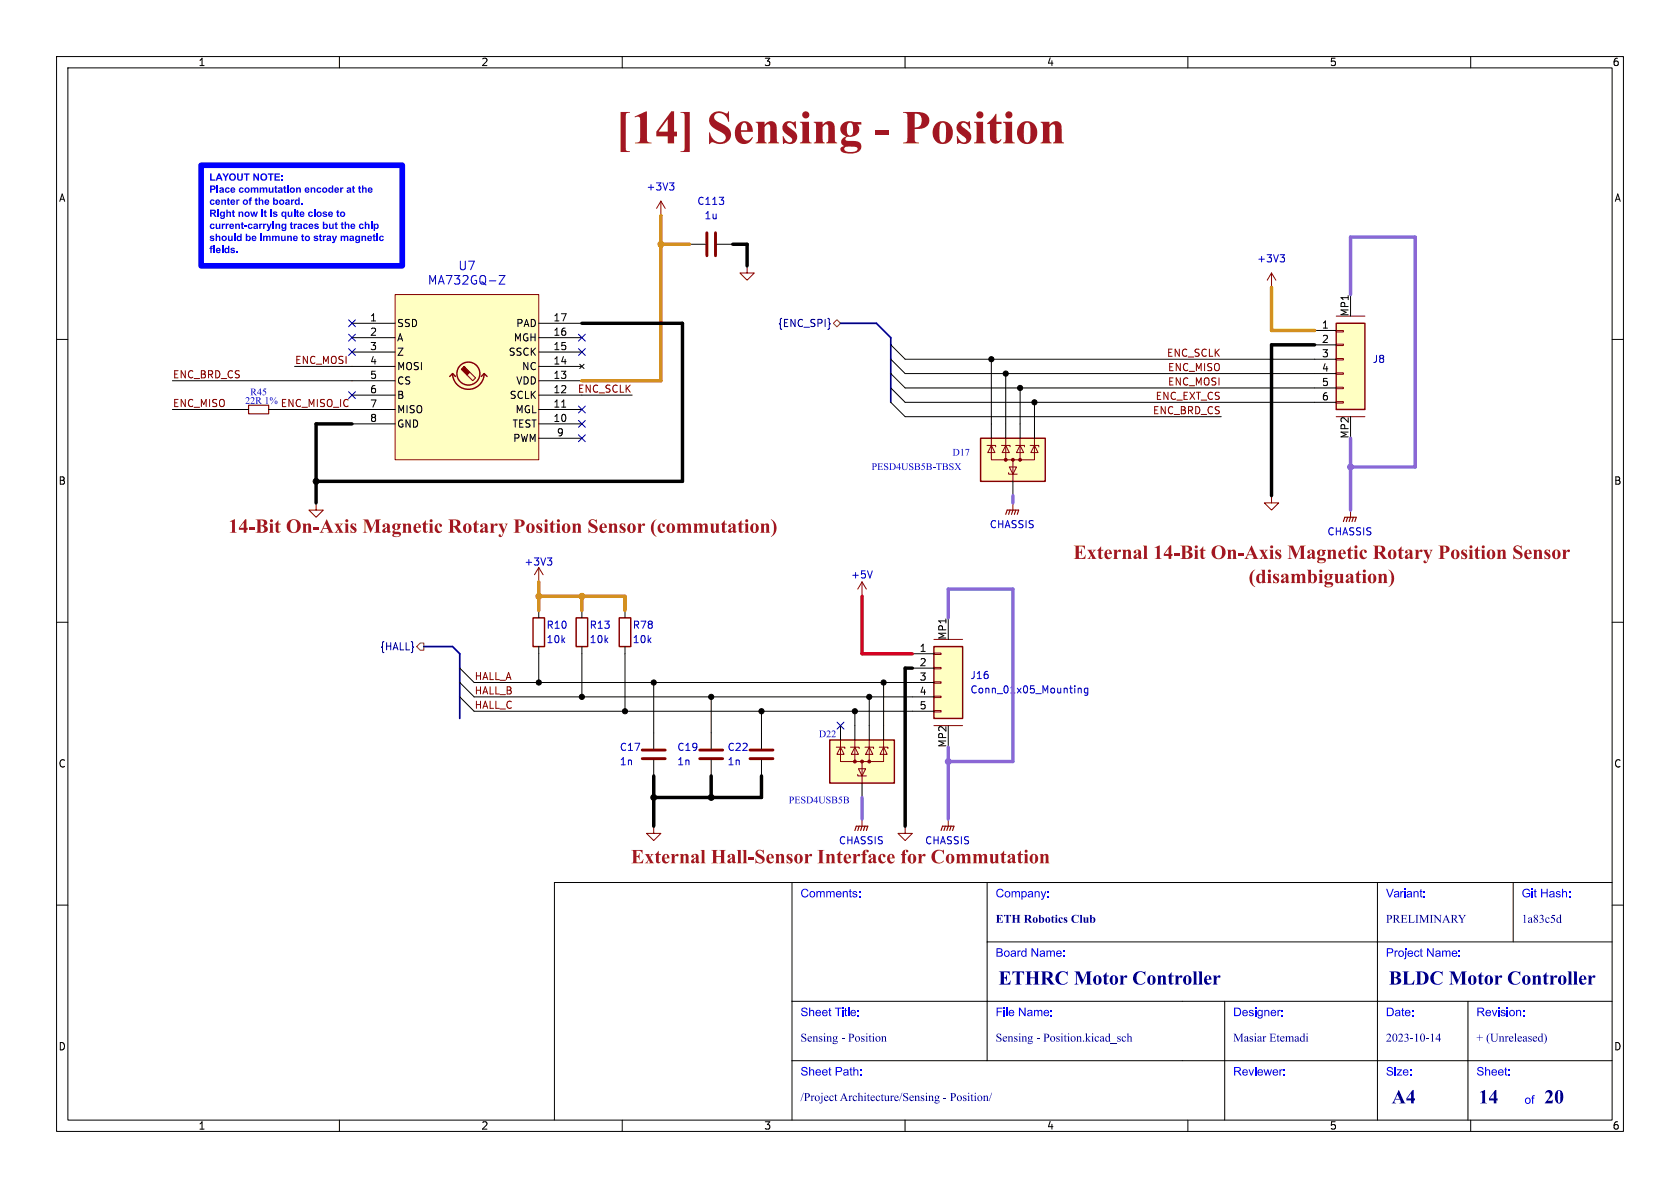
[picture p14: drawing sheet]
<svg xmlns="http://www.w3.org/2000/svg" width="297mm" height="210mm" viewBox="0 0 297 210" stroke-linecap="round" stroke-linejoin="round" font-family="sans-serif">
<defs><g id="words">
<text font-size="8.4" fill="#a21622" x="108.8" y="27.5">[14]Sensing- Position</text>
<g font-size="3.5" fill="#a21622">
<text x="40.4" y="94.6">14-BitOn-AxisMagneticRotaryPositionSensor(commutation)</text>
<text x="189.8" y="99.2">External14-BitOn-AxisMagneticRotaryPositionSensor</text>
<text x="220.7" y="103.5">(disambiguation)</text>
<text x="111.5" y="153">ExternalHall-SensorInterfacefor Commutation</text>
</g>
<g font-size="3.5" fill="#00007f">
<text x="176.5" y="174.9">ETHRC Motor Controller</text>
<text x="245.5" y="174.9">BLDC Motor Controller</text>
<text x="246" y="195.9">A4</text>
<text x="261.4" y="196">14</text>
<text x="273" y="196">20</text>
</g>
<g font-size="2.1" fill="#0000c2">
<text x="80.9" y="48">U7</text>
<text x="75.5" y="50.5">MA732GQ-Z</text>
</g>
<g font-size="2.1" fill="#00f">
<text x="141.5" y="159.2">Comments:</text>
<text x="176" y="159.2">Company:</text>
<text x="245" y="159.2">Variant:</text>
<text x="269" y="159.2">Git Hash:</text>
<text x="176" y="169.7">Board Name:</text>
<text x="245" y="169.7">Project Name:</text>
<text x="141.5" y="180.2">Sheet Title:</text>
<text x="176" y="180.2">File Name:</text>
<text x="218" y="180.2">Designer:</text>
<text x="245" y="180.2">Date:</text>
<text x="261" y="180.2">Revision:</text>
<text x="141.5" y="190.7">Sheet Path:</text>
<text x="218" y="190.7">Reviewer:</text>
<text x="245" y="190.7">Size:</text>
<text x="261" y="190.7">Sheet:</text>
<text x="269.5" y="195.7">of</text>
</g>
<g font-size="2.1" fill="#00007f">
<text x="176" y="163.7">ETH RoboticsClub</text>
<text x="245" y="163.7">PRELIMINARY</text>
<text x="269" y="163.7">1a83c5d</text>
<text x="141.5" y="184.7">Sensing- Position</text>
<text x="176" y="184.7">Sensing- Position.kicad_sch</text>
<text x="218" y="184.7">MasiarEtemadi</text>
<text x="245" y="184.7">2023-10-14</text>
<text x="261" y="184.7">+ (Unreleased)</text>
<text x="141.5" y="195.2">/ProjectArchitecture/SensingPosition/</text>
</g>
<g font-size="1.8">
<text x="35" y="11.9">1</text>
<text x="85" y="11.9">2</text>
<text x="135" y="11.9">3</text>
<text x="185" y="11.9">4</text>
<text x="235" y="11.9">5</text>
<text x="285" y="11.9">6</text>
<text x="10.3" y="35.9">A</text>
<text x="285.3" y="35.9">A</text>
<text x="65.3" y="56.9">1</text>
<text x="65.3" y="59.4">2</text>
<text x="70.1" y="58">SSD</text>
<text x="91.2" y="58">PAD</text>
<text x="97.7" y="56.9">17</text>
<text x="97.7" y="59.4">16</text>
<text x="233.6" y="58.2">1</text>
<text x="238.5" y="56" transform="rotate(-90 238.5 56)">MP1</text>
<text x="65.3" y="62">3</text>
<text x="65.3" y="64.5">4</text>
<text x="70.1" y="60.6">A</text>
<text x="70.1" y="63.1">Z</text>
<text x="70.1" y="65.6">MOSI</text>
<text x="89.8" y="63.1">SSCK</text>
<text x="90.7" y="60.6">MGH</text>
<text x="92.2" y="65.6">NC</text>
<text x="97.7" y="62">15</text>
<text x="97.7" y="64.5">14</text>
<text x="233.6" y="60.7">2</text>
<text x="233.6" y="63.2">3</text>
<text x="233.6" y="65.8">4</text>
<text x="65.3" y="67.1">5</text>
<text x="65.3" y="69.6">6</text>
<text x="70.1" y="68.2">CS</text>
<text x="70.1" y="70.7">B</text>
<text x="90" y="70.7">SCLK</text>
<text x="91.2" y="68.2">VDD</text>
<text x="97.7" y="67.1">13</text>
<text x="97.7" y="69.6">12</text>
<text x="233.6" y="68.3">5</text>
<text x="233.6" y="70.9">6</text>
<text x="65.3" y="72.1">7</text>
<text x="65.3" y="74.7">8</text>
<text x="70.1" y="73.3">MISO</text>
<text x="70.1" y="75.8">GND</text>
<text x="90.5" y="75.8">TEST</text>
<text x="91" y="73.3">MGL</text>
<text x="97.7" y="72.1">11</text>
<text x="97.7" y="74.7">10</text>
<text x="98.4" y="77.2">9</text>
<text x="238.5" y="77.6" transform="rotate(-90 238.5 77.6)">MP2</text>
<text x="90.6" y="78.3">PWM</text>
<text x="10.3" y="85.9">B</text>
<text x="285.3" y="85.9">B</text>
<text x="167.4" y="113.2" transform="rotate(-90 167.4 113.2)">MP1</text>
<text x="162.5" y="115.3">1</text>
<text x="162.5" y="117.9">2</text>
<text x="162.5" y="120.4">3</text>
<text x="162.5" y="122.9">4</text>
<text x="162.5" y="125.5">5</text>
<text x="10.3" y="135.9">C</text>
<text x="167.4" y="132.2" transform="rotate(-90 167.4 132.2)">MP2</text>
<text x="285.3" y="135.9">C</text>
<text x="10.3" y="185.9">D</text>
<text x="285.3" y="185.9">D</text>
<text x="35" y="199.9">1</text>
<text x="85" y="199.9">2</text>
<text x="135" y="199.9">3</text>
<text x="185" y="199.9">4</text>
<text x="235" y="199.9">5</text>
<text x="285" y="199.9">6</text>
</g>
<g font-size="1.8" fill="#00f">
<text x="37" y="34.8">Place commutation encoder at the</text>
<text x="37" y="36.9">center of the board.</text>
<text x="37" y="39.1">Right now it is quite close to</text>
<text x="37" y="41.2">current-carrying traces but the chip</text>
<text x="37" y="43.3">should be immune to stray magnetic</text>
</g>
<g font-size="1.8" fill="#0000c2">
<text x="114.2" y="33.9">+3V3</text>
<text x="123.2" y="36.4">C113</text>
<text x="124.4" y="39">1u</text>
<text x="222.1" y="46.6">+3V3</text>
<text x="242.6" y="64.4">J8</text>
<text x="44.2" y="70.3">R45</text>
<text x="154.1" y="83.5">PESD4USB5B-TBSX</text>
<text x="168.4" y="81">D17</text>
<text x="174.9" y="93.6">CHASSIS</text>
<text x="234.6" y="94.8">CHASSIS</text>
<text x="92.6" y="100.2">+3V3</text>
<text x="150.4" y="102.5">+5V</text>
<text x="96.5" y="113.9">10k</text>
<text x="96.5" y="111.4">R10</text>
<text x="104.1" y="113.9">10k</text>
<text x="104.1" y="111.4">R13</text>
<text x="111.8" y="113.9">10k</text>
<text x="111.8" y="111.4">R78</text>
<text x="171.5" y="120.2">J16</text>
<text x="171.5" y="122.8">Conn_01x05_Mounting</text>
<text x="144.8" y="130.8">D22</text>
<text x="109.5" y="135.5">1n</text>
<text x="109.5" y="132.9">C17</text>
<text x="119.6" y="135.5">1n</text>
<text x="119.6" y="132.9">C19</text>
<text x="128.5" y="135.5">1n</text>
<text x="128.5" y="132.9">C22</text>
<text x="139.4" y="142.5">PESD4USB5B</text>
<text x="148.2" y="149.5">CHASSIS</text>
<text x="163.5" y="149.5">CHASSIS</text>
</g>
<g font-size="1.8" fill="#000084">
<text x="137.4" y="58">{ENC_SPI}</text>
<text x="67.1" y="115.2">{HALL}</text>
</g>
<g font-size="1.8" fill="#840000">
<text x="52.1" y="64.4">ENC_MOSI</text>
<text x="206.2" y="63.2">ENC_SCLK</text>
<text x="206.4" y="65.7">ENC_MISO</text>
<text x="30.5" y="67">ENC_BRD_CS</text>
<text x="43.3" y="71.9">22R1%ENC_MISO_IC</text>
<text x="102.1" y="69.5">ENC_SCLK</text>
<text x="204.2" y="70.8">ENC_EXT_CS</text>
<text x="206.4" y="68.2">ENC_MOSI</text>
<text x="30.5" y="72">ENC_MISO</text>
<text x="203.7" y="73.3">ENC_BRD_CS</text>
<text x="83.8" y="120.3">HALL_A</text>
<text x="83.8" y="122.8">HALL_B</text>
<text x="83.8" y="125.4">HALL_C</text>
</g>
</g></defs>
<g fill="none" stroke="#000" stroke-width=".18">
<path d="M10 10h277v190h-277zM12 12h273v186h-273zM60 10v2M110 10v2M160 10v2M210 10v2M260 10v2M10 60h2M285 60h2M10 110h2M285 110h2M140 156v42"/>
<path d="M174.5 156v31.5M243.5 156v42M267.5 156v10.5M285 156h-187v42M10 160h2M140 177h145M174.5 166.5h110.5M216.5 177v21M259.5 177v21M285 160h2M60 198v2M110 198v2"/>
<path d="M140 187.5h145M160 198v2M210 198v2M260 198v2"/>
</g>
<path d="M160 146.1v1.2h-1.3l1.3 1.3 1.3-1.3h-1.3" fill="none" stroke="#840000" stroke-width=".18"/>
<path d="M236.2 57.2h5.1v15.2h-5.1z" fill="#ffffc2"/>
<g fill="none" stroke="#840000" stroke-width=".18">
<path d="M224.8 48.3l-.8 1.2M224.8 48.3l.8 1.2M224.8 48.3v2.5M236.2 58.4h1.3v.3h-1.3zM236.2 55.9h5.1M236.2 60.8h1.3v.3h-1.3zM236.2 63.4h1.3v.2h-1.3zM236.2 65.9h1.3v.3h-1.3zM236.2 68.5h1.3v.2h-1.3zM236.2 71h1.3v.2h-1.3zM236.2 73.7h5.1M224.8 87.6v1.3h1.3l-1.3 1.3-1.3-1.3h1.3"/>
<path d="M238.8 90.2v1.2"/>
</g>
<path d="M236.2 57.2h5.1v15.2h-5.1z" fill="none" stroke="#840000" stroke-width=".25"/>
<path d="M224.8 50.8h.1M232.4 58.4h3.8M238.8 52.1v3.8M232.4 61h3.8M232.4 63.5h3.8M232.4 66h3.8M232.4 68.6h3.8M232.4 71.1h3.8M238.8 73.7v3.8" fill="none" stroke="#000" stroke-width=".18"/>
<path d="M226.3 45h.8l-.4 .5M226.8 45.5l.3 .3v.3l-.3 .2" fill="none" stroke="#0000c2" stroke-width=".18"/>
<path d="M237.5 92.2l.2-.8h2.1l-.3 .8M238.3 91.4l-.3 .8M238.8 91.4l-.3 .8M239.3 91.4l-.3 .8" fill="none" stroke="#840000" stroke-width=".2"/>
<path d="M173.4 77.5h11.4v7.6h-11.4z" fill="#ffffc2"/>
<path d="M173.4 77.5h11.4v7.6h-11.4zM94.2 109.2h2.1v5.1h-2.1zM101.9 109.2h2v5.1h-2zM109.5 109.2h2v5.1h-2z" fill="none" stroke="#840000" stroke-width=".25"/>
<g fill="none" stroke="#840000" stroke-width=".18">
<path d="M174.5 78.7h1.5v.3M175.3 78.7v2.6h2.5M175.3 78.7l.6 1.3h-1.3zM175.3 77.5v1.2M177 78.7h1.6v.3M177.8 78.7v2.6h5.1v-2.6M177.8 78.7l.6 1.3h-1.2zM177.8 77.5v1.2M179.6 78.7h1.5v.3M180.3 78.7l.7 1.3h-1.3zM180.3 77.5v3.8M182.1 78.7h1.5v.3"/>
<path d="M182.9 78.7l.6 1.3h-1.3zM182.9 77.5v1.2M178.3 83.6v.2h1.5M178.4 82.6h1.3l-.6 1.2zM179.1 81.3v3.8M179.1 88.9v1.3M152.4 102.9l-.8 1.2M152.4 102.9l.8 1.2M152.4 102.9v2.5"/>
</g>
<g fill="#840000" stroke="#840000" stroke-width=".18">
<circle cx="180.3" cy="81.3" r=".25"/>
<circle cx="179.1" cy="81.3" r=".25"/>
<circle cx="177.8" cy="81.3" r=".25"/>
</g>
<path d="M175.3 74.9v2.6M177.8 74.9v2.6M180.3 74.9v2.6M182.9 74.9v2.6M179.1 85.1v2.5M95.2 108v1.2M95.2 114.3v1.3M102.9 108v1.2M102.9 114.3v1.3M110.5 108v1.2M110.5 114.3v1.3M152.4 105.4h.1" fill="none" stroke="#000" stroke-width=".18"/>
<path d="M177.8 90.9l.3-.7h2l-.3 .7M178.6 90.2l-.3 .7M179.1 90.2l-.3 .7M179.6 90.2l-.3 .7" fill="none" stroke="#840000" stroke-width=".2"/>
<path d="M154.2 100.9l-.4 1.3" fill="none" stroke="#0000c2" stroke-width=".18"/>
<path d="M165.1 114.3h5.1v12.7h-5.1z" fill="#ffffc2"/>
<path d="M165.1 115.4h1.3v.3h-1.3zM165.1 118h1.3v.2h-1.3zM165.1 113h5.1M165.1 120.5h1.3v.3h-1.3zM165.1 123.1h1.3v.2h-1.3zM165.1 125.6h1.3v.3h-1.3zM165.1 128.3h5.1M115.6 146.1v1.2h-1.3l1.3 1.3 1.2-1.3h-1.2M152.4 144.8v1.3M167.6 144.8v1.3" fill="none" stroke="#840000" stroke-width=".18"/>
<path d="M165.1 114.3h5.1v12.7h-5.1z" fill="none" stroke="#840000" stroke-width=".25"/>
<path d="M161.3 115.6h3.8M161.3 118.1h3.8M167.6 109.2v3.8M134.6 129.5v2.8M134.6 134.4v2.8M161.3 120.7h3.8M161.3 123.2h3.8M161.3 125.7h3.8M167.6 128.3v3.8" fill="none" stroke="#000" stroke-width=".18"/>
<path d="M190.6 121.7v.8M190.6 121.8l.2-.1h.3l.1 .8M192.3 121.7h-.4l-.2 .2 .1 .5h.5M192.3 121.7v1l-.2 .2h-.3" fill="none" stroke="#0000c2" stroke-width=".18"/>
<path d="M132.6 132.6h4.1M132.6 134.1h4.1" fill="none" stroke="#840000" stroke-width=".51"/>
<path d="M151.1 146.8l.3-.7h2l-.2 .7M151.9 146.1l-.3 .7M152.4 146.1l-.3 .7M152.9 146.1l-.2 .7M166.4 146.8l.2-.7h2.1l-.3 .7M167.1 146.1l-.2 .7M167.6 146.1l-.2 .7M168.1 146.1l-.2 .7" fill="none" stroke="#840000" stroke-width=".2"/>
<path d="M146.7 130.8h11.4v7.6h-11.4z" fill="#ffffc2"/>
<path d="M146.7 130.8h11.4v7.6h-11.4z" fill="none" stroke="#840000" stroke-width=".25"/>
<g fill="none" stroke="#840000" stroke-width=".18">
<path d="M116.8 35.6l-.7 1.2M116.8 35.6l.8 1.2M116.8 35.6v2.5M132.1 47v1.3h-1.3l1.3 1.2 1.2-1.2h-1.2M147.8 132.1h1.6v.2M148.6 132.1v2.5h2.5M148.6 132.1l.6 1.3h-1.2zM148.6 130.8v1.3M150.4 132.1h1.5v.2M151.1 132.1v2.5h5.1v-2.5M151.1 132.1l.7 1.3h-1.3zM151.1 130.8v1.3"/>
<path d="M151.6 136.9v.3h1.6M151.8 135.9h1.2l-.6 1.3zM152.4 134.6v3.8M152.9 132.1h1.5v.2M153.7 132.1l.6 1.3h-1.3zM153.7 130.8v3.8M155.4 132.1h1.6v.2M156.2 132.1l.6 1.3h-1.2zM156.2 130.8v1.3"/>
</g>
<g fill="#840000" stroke="#840000" stroke-width=".18">
<circle cx="153.7" cy="134.6" r=".25"/>
<circle cx="152.4" cy="134.6" r=".25"/>
<circle cx="151.1" cy="134.6" r=".25"/>
</g>
<path d="M116.8 38.1h.1M121.9 43.2h2.8M126.7 43.2h2.8M148.6 128.3v2.5M151.1 128.3v2.5M152.4 138.4v2.6M153.7 128.3v2.5M156.2 128.3v2.5" fill="none" stroke="#000" stroke-width=".18"/>
<path d="M118.4 32.3h.7l-.4 .5M118.9 32.8l.2 .3v.3l-.2 .2" fill="none" stroke="#0000c2" stroke-width=".18"/>
<path d="M125 41.1v4.1M126.5 41.1v4.1" fill="none" stroke="#840000" stroke-width=".51"/>
<path d="M69.8 52.1h25.4v29.2h-25.4z" fill="#ffffc2"/>
<path d="M69.8 52.1h25.4v29.2h-25.4zM83.1 65.8l1 1-.5 .5-1.1-1M55.9 88.9v1.3h-1.3l1.3 1.2 1.2-1.2h-1.2M95.2 100.3l-.7 1.3M95.2 100.3l.8 1.3M95.2 100.3v2.6" fill="none" stroke="#840000" stroke-width=".18"/>
<g fill="none" stroke="#840000" stroke-width=".25">
<path d="M80 66a2.79 2.79 0 0 0 2.8 2.8 2.79 2.79 0 0 0 2.8-2.8M80 66l-.5 .5M80 66l.5 .5M85.6 66l-.5 .5M85.6 66l.5 .5"/>
<circle cx="82.8" cy="66" r="2.03"/>
</g>
<path d="M82 64.8l1.1 1-.6 .5-1-1 .5-.5 .2 .1z" fill="#840000" stroke="#840000" stroke-width=".18"/>
<g fill="none" stroke="#000" stroke-width=".18">
<path d="M62.2 57.2h7.6M62.2 59.7h7.6M95.2 57.2h7.7M95.2 59.7h7.7M30.5 67.3h39.3M30.5 72.4h12.7M48.3 72.4h21.5M52.1 64.8h17.7M62.2 62.2h7.6M62.2 69.9h7.6M62.2 74.9h7.6M95.2 62.2h7.7"/>
<path d="M95.2 64.8h7.7M95.2 67.3h7.7M95.2 69.9h16.6M95.2 72.4h7.7M95.2 74.9h7.7M95.2 77.5h7.7M99.3 72h.7M102.5 64.4l.8 .8M103.3 64.4l-.8 .8M157.5 66l2.5 2.6h72.4M157.5 71.1l2.5 2.6h55.9M157.5 63.5l2.5 2.5h72.4"/>
<path d="M157.5 68.6l2.5 2.5h72.4M157.5 61l2.5 2.5h72.4M175.3 63.5v11.4M177.8 66v8.9M180.3 68.6v6.3M182.9 71.1v3.8M81.3 118.1l2.5 2.6h77.5M95.2 102.9h.1M95.2 115.6v5.1M102.9 115.6v7.6M110.5 115.6v10.1M81.3 123.2l2.5 2.5h77.5"/>
<path d="M81.3 120.7l2.5 2.5h77.5M115.6 120.7v11.6M115.6 134.4v2.8M125.7 123.2v9.1M125.7 134.4v2.8M134.6 125.7v3.8M151.1 125.7v2.6M153.7 123.2v5.1M156.2 120.7v7.6"/>
</g>
<path d="M88.2 48.7h1.1l-1.1 1.5h1.1M96.8 98.6h.7l-.4 .5M97.3 99.1l.2 .2v.4l-.2 .2" fill="none" stroke="#0000c2" stroke-width=".18"/>
<path d="M43.9 71.6h3.6v1.6h-3.6z" fill="none" stroke="#840000" stroke-width=".2"/>
<path d="M113.5 132.6h4.1M113.5 134.1h4.1M123.7 132.6h4.1M123.7 134.1h4.1" fill="none" stroke="#840000" stroke-width=".51"/>
<path d="M147.3 57.2l.7-.7 .6 .7-.6 .6zM74.3 113.7h.6v1.2h-.6l-.6-.6z" fill="none" stroke="#725600" stroke-width=".18"/>
<g fill="none" stroke="#000084" stroke-width=".18">
<path d="M61.6 59.1l1.2 1.2M61.6 56.5l1.2 1.3M62.8 59.1l-1.2 1.2M62.8 56.5l-1.2 1.3M102.3 59.1l1.2 1.2M103.5 59.1l-1.2 1.2M146.7 57.2h.1l-.1 .1M61.6 61.6l1.2 1.2M61.6 69.2l1.2 1.3M62.8 61.6l-1.2 1.2M62.8 69.2l-1.2 1.3M102.3 74.3l1.2 1.2"/>
<path d="M102.3 71.8l1.2 1.2M102.3 61.6l1.2 1.2M102.3 76.9l1.2 1.2M103.5 74.3l-1.2 1.2M103.5 71.8l-1.2 1.2M103.5 61.6l-1.2 1.2M103.5 76.9l-1.2 1.2M148 127.7l1.2 1.2M149.2 127.7l-1.2 1.2"/>
</g>
<path d="M148.6 57.2h6.3l2.6 2.5v11.4M74.9 114.3h5.1l1.3 1.3v11.4" fill="none" stroke="#000084" stroke-width=".3"/>
<path d="M102.9 57.2h17.7v27.9h-64.7M129.5 43.2h2.6v3.8M62.2 74.9h-6.3v14M232.4 61h-7.6v26.6M161.3 118.1h-1.3v28M115.6 137.2v8.9M125.7 137.2v3.8M134.6 137.2v3.8h-19" fill="none" stroke="#000" stroke-width=".61"/>
<path d="M116.8 38.1v29.2h-13.9M116.8 43.2h5.1M224.8 50.8v7.6h7.6M95.2 102.9v5.1M95.2 105.4h15.3v2.6M102.9 105.4v2.6" fill="none" stroke="#dc8e00" stroke-width=".61"/>
<path d="M238.8 52.1v-10.2h11.4v40.7h-11.4M238.8 77.5v12.7M179.1 87.6v1.3M167.6 109.2v-5.1h11.5v30.5h-11.5M167.6 132.1v12.7M152.4 141v3.8" fill="none" stroke="#8b67d5" stroke-width=".61"/>
<path d="M152.4 105.4v10.2h8.9" fill="none" stroke="#d40020" stroke-width=".61"/>
<path d="M35.6 29.2h35.5v17.8h-35.5z" fill="none" stroke="#00f" stroke-width="1"/>
<g fill="#00f">
<path d="M37.1 30.7h.3v1h.6v.2h-.9z"/>
<path d="M38.6 30.7h.3l.5 1.2h-.3l-.1-.3h-.5l-.1 .3h-.3l.2-.5h.6l-.2-.4-.1 .4h-.3z"/>
<path d="M39.3 30.7h.3l.3 .5 .3-.5h.3l-.5 .7v.5h-.2v-.5z"/>
<path d="M40.7 30.8a.64 .64 0 0 1 1 .1 .64 .64 0 0 1-.4 .9 .64 .64 0 0 1-.8-.5h.2a.39 .39 0 0 0 .5 .4 .39 .39 0 0 0 .2-.6l-.3-.2a.37 .37 0 0 0-.4 .4h-.2z"/>
<path d="M41.9 30.7h.3v.7a.27 .27 0 0 0 .2 .3 .27 .27 0 0 0 .3-.3v-.7h.2v.8a.51 .51 0 0 1-.5 .5 .51 .51 0 0 1-.5-.5z"/>
<path d="M43.1 30.7h1v.2h-.4v1h-.2v-1h-.4z"/>
<path d="M44.8 30.7h.2l.6 .8v-.8h.2v1.2h-.3l-.5-.8v.8h-.2z"/>
<path d="M46.2 30.8a.64 .64 0 0 1 1 .1 .64 .64 0 0 1-.4 .9 .64 .64 0 0 1-.8-.5h.3a.39 .39 0 0 0 .5 .4 .39 .39 0 0 0 .2-.6l-.4-.2a.37 .37 0 0 0-.3 .4h-.3z"/>
<path d="M47.4 30.7h1v.2h-.4v1h-.3v-1h-.3z"/>
<path d="M48.5 30.7h1v.2h-.7v.3h.6v.2h-.6v.3h.7v.2h-1z"/>
<path d="M49.8 31h.2v.3h-.2z"/>
<path d="M49.8 31.7h.2v.2h-.2z"/>
<path d="M37.1 32.8h.5a.42 .42 0 0 1 .4 .1 .42 .42 0 0 1 0 .5l-.6 .2v.5h-.3v-.7h.6l.2-.2-.2-.2h-.3v.4h-.3z"/>
<path d="M38.3 32.8h.3v1.3h-.3z"/>
<path d="M48.6 33l.3-.2v.3h.1v.2h-.1v.4l.1 .4-.4-.1v-.7h-.1z"/>
<path d="M50.2 33l.2-.2v.3h.2v.2h-.2v.4l.2 .4-.4-.1v-.7h-.1z"/>
<path d="M50.8 32.8h.2v.2h-.2z"/>
<path d="M58.1 33.2l.3-.1 .3 .1v-.4h.2v1.3h-.2v-.2l-.1 .2a.4 .4 0 0 1-.5-.1 .4 .4 0 0 1-.1-.4h.3v.2a.23 .23 0 0 0 .3 0 .23 .23 0 0 0 0-.4 .23 .23 0 0 0-.3 0v.2h-.3z"/>
<path d="M62.3 33l.3-.2v.3h.1v.2h-.1v.4l.2 .4-.4-.1-.1-.7h-.1z"/>
<path d="M63.4 33l.3-.2v.3h.1v.2h-.1v.4l.1 .4-.4-.1v-.7h-.1z"/>
<path d="M64 32.8h.2v.5l.3-.2 .3 .1v.9h-.2l-.1-.8a.21 .21 0 0 0-.2 .1 .21 .21 0 0 0-.1 .2v.5h-.2z"/>
<path d="M40.2 35.1l.3-.1v.3h.1v.2h-.1v.3l.1 .4-.4-.1v-.6h-.1z"/>
<path d="M44.2 35l.4-.1-.1 .2h-.2v.2h.2v.2h-.2v.7h-.2v-.7h-.2z"/>
<path d="M45.1 35.1l.3-.1v.3h.2v.2h-.2v.3l.2 .4-.4-.1-.1-.6h-.1z"/>
<path d="M45.7 34.9h.3v.5l.3-.1 .2 .1 .1 .8h-.3v-.7a.21 .21 0 0 0-.3 0 .21 .21 0 0 0 0 .2v.5h-.3z"/>
<path d="M48.3 34.9h.2v.5a.42 .42 0 0 1 .6 .1 .42 .42 0 0 1 0 .5 .42 .42 0 0 1-.6 .1v.1h-.2v-.5h.2l.1 .2a.23 .23 0 0 0 .3 0 .23 .23 0 0 0 0-.3 .23 .23 0 0 0-.3 0l-.1 .1h-.2z"/>
<path d="M52.2 35.4l.3-.1 .2 .1v-.5h.3v1.3h-.2v-.1l-.2 .1a.4 .4 0 0 1-.4-.1 .4 .4 0 0 1-.1-.4h.2l.1 .2a.23 .23 0 0 0 .3 0 .23 .23 0 0 0 0-.3 .23 .23 0 0 0-.3 0l-.1 .1h-.2z"/>
<path d="M37.1 37.1h.6a.37 .37 0 0 1 .5 .2 .37 .37 0 0 1-.4 .5l.5 .5h-.3l-.3-.4-.2-.1-.1 .5h-.3v-.7h.7l.1-.2-.1-.1h-.4v.3h-.3z"/>
<path d="M40 37.1h.2v.4l.3-.1 .3 .1v.8h-.2l-.1-.7a.21 .21 0 0 0-.2 0 .21 .21 0 0 0-.1 .3v.4h-.2z"/>
<path d="M41.1 37.2l.2-.1v.3h.2v.2h-.2v.4l.2 .3-.4-.1v-.6h-.1z"/>
<path d="M46.7 37.2l.3-.1v.3h.1v.2h-.1v.4l.2 .3-.5-.1v-.6h-.1z"/>
<path d="M52.5 37.2l.2-.1v.3h.2v.2h-.2v.4l.2 .3-.4-.1v-.6h-.2z"/>
<path d="M55.5 37.1h.2v1.2h-.2z"/>
<path d="M59.6 37.2l.2-.1v.3h.2v.2h-.2v.4l.2 .3-.4-.1v-.6h-.2z"/>
<path d="M42.7 39.4l.2-.2v.3h.2v.2h-.2v.4l.2 .4-.4-.1v-.7h-.1z"/>
<path d="M51.4 39.4l.2-.2v.3h.2v.2h-.2v.4l.2 .4-.4-.1v-.7h-.1z"/>
<path d="M57.1 39.2h.2v.4a.42 .42 0 0 1 .6 .1 .42 .42 0 0 1 0 .6 .42 .42 0 0 1-.6 0v.2h-.2v-.5h.2l.1 .2a.23 .23 0 0 0 .3 0 .23 .23 0 0 0 0-.4 .23 .23 0 0 0-.4 0v.2h-.2z"/>
<path d="M59.3 39.4l.2-.2v.3h.2v.2h-.2v.4l.2 .4-.4-.1v-.7h-.1z"/>
<path d="M60.4 39.4l.2-.2v.3h.2v.2h-.2v.4l.2 .4-.4-.1v-.7h-.2z"/>
<path d="M60.9 39.2h.3v.5l.3-.2 .2 .1 .1 .9h-.3v-.8a.21 .21 0 0 0-.3 .1 .21 .21 0 0 0 0 .2v.5h-.3z"/>
<path d="M64.5 39.2h.2v.5l.3-.2 .3 .1v.9h-.2l-.1-.8a.21 .21 0 0 0-.2 .1 .21 .21 0 0 0-.1 .2v.5h-.2z"/>
<path d="M65.6 39.2h.2v.2h-.2z"/>
<path d="M38.1 41.3h.3v.5l.3-.1 .2 .1 .1 .8h-.3v-.7a.21 .21 0 0 0-.3 0 .21 .21 0 0 0 0 .2v.5h-.3z"/>
<path d="M41.4 41.3h.2v1.3h-.2z"/>
<path d="M41.9 41.8l.3-.1 .3 .1v-.5h.2v1.3h-.2v-.1l-.1 .1a.4 .4 0 0 1-.4-.1 .4 .4 0 0 1-.2-.4h.3v.2a.23 .23 0 0 0 .3 0 .23 .23 0 0 0 0-.3 .23 .23 0 0 0-.3 0v.1h-.3z"/>
<path d="M43.4 41.3h.3v.5a.42 .42 0 0 1 .6 .1 .42 .42 0 0 1-.1 .5 .42 .42 0 0 1-.5 .1v.1h-.3v-.5h.3v.2a.23 .23 0 0 0 .3 0 .23 .23 0 0 0 0-.3 .23 .23 0 0 0-.3 0v.1h-.3z"/>
<path d="M53.3 41.5l.3-.1v.3h.2v.2h-.2v.3l.2 .4-.4-.1-.1-.6h-.1z"/>
<path d="M56.5 41.5l.2-.1v.3h.2v.2h-.2v.3l.2 .4-.4-.1v-.6h-.1z"/>
<path d="M66 41.5l.2-.1v.3h.2v.2h-.2v.3l.2 .4-.4-.1v-.6h-.1z"/>
<path d="M37.2 43.5h.5l-.1 .1-.2 .1v.1h.2v.2h-.2v.7h-.2v-.7h-.2z"/>
<path d="M37.7 43.8h.3v.9h-.3z"/>
<path d="M38.3 43.9a.44 .44 0 0 1 .5-.1 .44 .44 0 0 1 .2 .5h-.6l.2 .3 .4-.1a.45 .45 0 0 1-.6 .2 .45 .45 0 0 1-.2-.5h.6l-.2-.2-.2 .2h-.2z"/>
<path d="M39.2 43.5h.3v1.2h-.3z"/>
<path d="M39.8 43.9l.2-.1 .3 .1v-.4h.3v1.2h-.3v-.1l-.1 .1a.4 .4 0 0 1-.4 0 .4 .4 0 0 1-.1-.4h.2v.2a.23 .23 0 0 0 .4-.1 .23 .23 0 0 0-.1-.3 .23 .23 0 0 0-.3 0v.2h-.2z"/>
<path d="M40.8 43.9l.5-.1 .2 .2h-.4l-.1 .1a.36 .36 0 0 1 .5 .1 .36 .36 0 0 1 0 .5h-.5l-.3-.2 .5 .1 .1-.1-.1-.1a.38 .38 0 0 1-.5-.4z"/>
<path d="M41.8 44.5h.2v.2h-.2z"/>
</g>
<g fill="#000" stroke="#000" stroke-width=".18">
<circle cx="175.3" cy="63.5" r=".46"/>
<circle cx="177.8" cy="66" r=".46"/>
<circle cx="180.3" cy="68.6" r=".46"/>
<circle cx="182.9" cy="71.1" r=".46"/>
<circle cx="55.9" cy="85.1" r=".52"/>
<circle cx="95.2" cy="120.7" r=".46"/>
<circle cx="102.9" cy="123.2" r=".46"/>
<circle cx="110.5" cy="125.7" r=".46"/>
<circle cx="115.6" cy="120.7" r=".46"/>
<circle cx="125.7" cy="123.2" r=".46"/>
<circle cx="134.6" cy="125.7" r=".46"/>
<circle cx="151.1" cy="125.7" r=".46"/>
<circle cx="153.7" cy="123.2" r=".46"/>
<circle cx="156.2" cy="120.7" r=".46"/>
<circle cx="115.6" cy="141" r=".52"/>
<circle cx="125.7" cy="141" r=".52"/>
</g>
<g fill="#8b67d5" stroke="#8b67d5" stroke-width=".18">
<circle cx="238.8" cy="82.6" r=".52"/>
<circle cx="167.6" cy="134.6" r=".52"/>
</g>
<g fill="#dc8e00" stroke="#dc8e00" stroke-width=".18">
<circle cx="102.9" cy="105.4" r=".52"/>
<circle cx="95.3" cy="105.4" r=".52"/>
<circle cx="116.8" cy="43.2" r=".52"/>
</g>
<use href="#words"/>
</svg>
